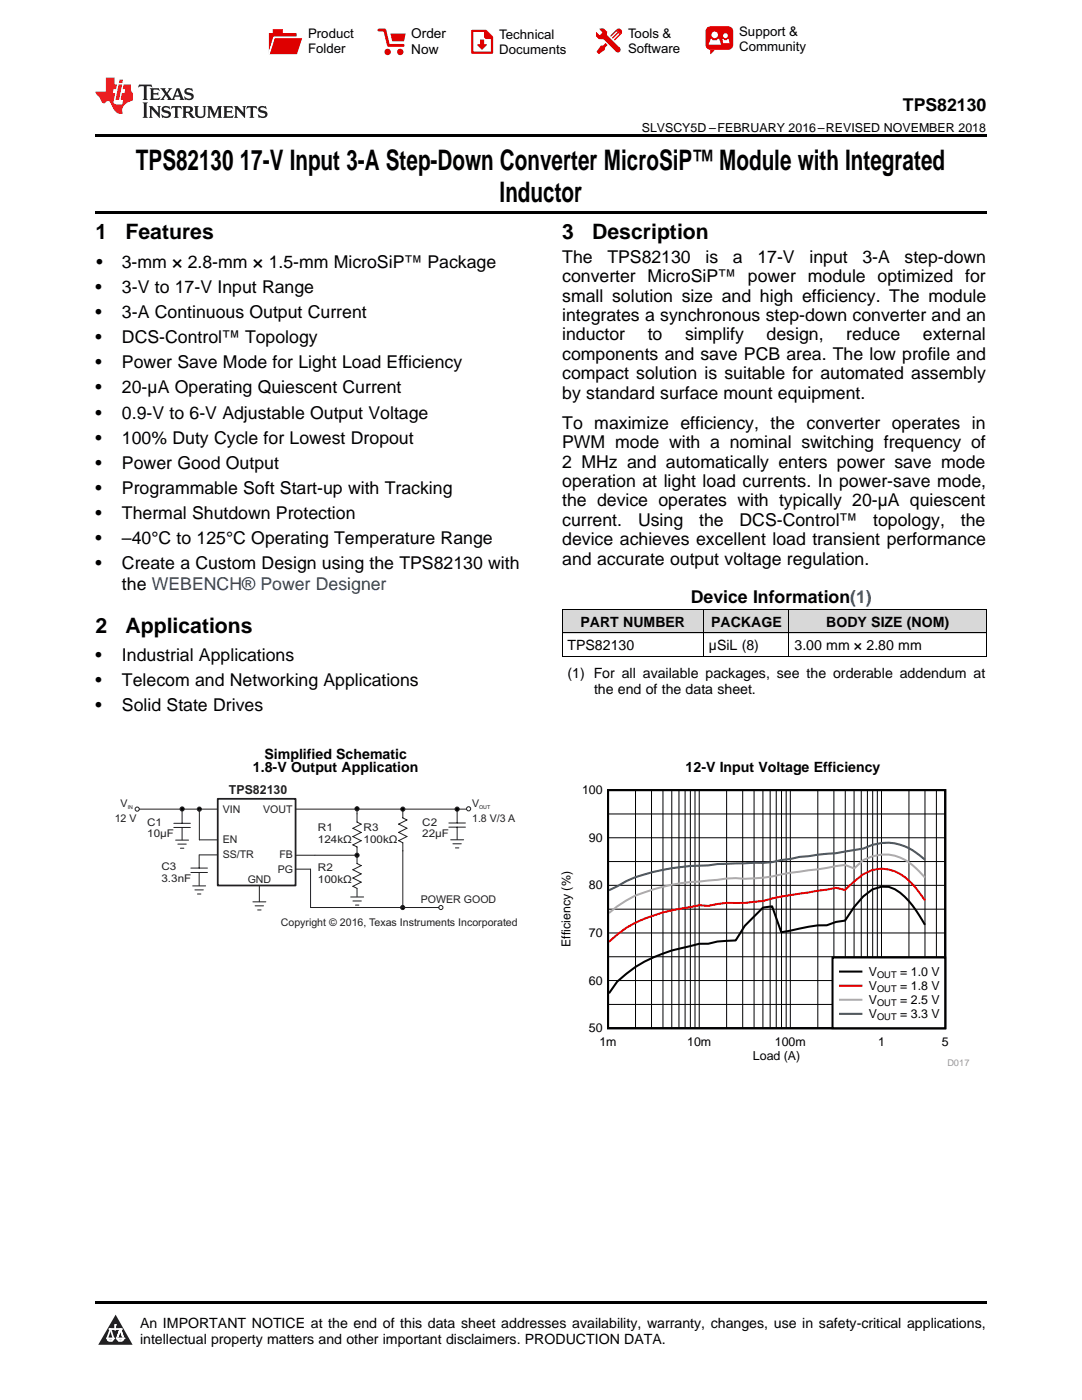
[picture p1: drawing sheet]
<svg xmlns="http://www.w3.org/2000/svg" width="216mm" height="279mm" viewBox="0 0 216 279" stroke-linecap="round" stroke-linejoin="round" font-family="sans-serif">
<defs><g id="words">
<g font-size="5.6">
<text x="27.1" y="33.9">TPS82130</text>
<text x="47.9" y="33.9">17-V Input 3-A Step-Down Converter MicroSiP™ Module with Integrated</text>
<text x="99.7" y="40.2">Inductor</text>
</g>
<g font-size="4.2">
<text x="19" y="47.8">1</text>
<text x="25" y="47.8">Features</text>
<text x="112.2" y="47.8">3</text>
<text x="118.2" y="47.8">Description</text>
<text x="19" y="126.3">2</text>
<text x="25" y="126.3">Applications</text>
</g>
<g font-size="3.5">
<text x="180.2" y="22.2">TPS82130</text>
<text x="19.2" y="53.5">•</text>
<text x="24.3" y="53.5">3-mm × 2.8-mm × 1.5-mm MicroSiP™ Package</text>
<text x="112.2" y="52.4">The</text>
<text x="121.2" y="52.4">TPS82130</text>
<text x="140.8" y="52.4">is</text>
<text x="146.2" y="52.4">a</text>
<text x="151.1" y="52.4">17-V</text>
<text x="161.5" y="52.4">input</text>
<text x="172.1" y="52.4">3-A</text>
<text x="180.5" y="52.4">step-down</text>
<text x="19" y="58.5">•</text>
<text x="24.3" y="58.5">3-V to 17-V Input Range</text>
<text x="112.2" y="56.3">converter MicroSiP™ power module optimized for</text>
<text x="19" y="63.5">•</text>
<text x="24.3" y="63.5">3-A Continuous Output Current</text>
<text x="112.2" y="60.2">small solution size and high efficiency. The module</text>
<text x="112.2" y="64.1">integrates a synchronous step-down converter and an</text>
<text x="19" y="68.5">•</text>
<text x="24.3" y="68.5">DCS-Control™ Topology</text>
<text x="112.2" y="67.9">inductor</text>
<text x="112.2" y="71.8">components and save PCB area. The low profile and</text>
<text x="129.2" y="67.9">to</text>
<text x="136.7" y="67.9">simplify</text>
<text x="153" y="67.9">design,</text>
<text x="168.9" y="67.9">reduce</text>
<text x="184.2" y="67.9">external</text>
<text x="19" y="73.5">•</text>
<text x="24.3" y="73.5">Power Save Mode for Light Load Efficiency</text>
<text x="112.2" y="75.7">compact solution is suitable for automated assembly</text>
<text x="19" y="78.5">•</text>
<text x="19" y="83.5">•</text>
<text x="24.3" y="78.5">20-µA Operating Quiescent Current</text>
<text x="24.3" y="83.5">0.9-V to 6-V Adjustable Output Voltage</text>
<text x="112.2" y="79.6">by standard surface mount equipment.</text>
<text x="19" y="88.5">•</text>
<text x="24.3" y="88.5">100% Duty Cycle for Lowest Dropout</text>
<text x="112.2" y="85.5">To maximize efficiency, the converter operates in</text>
<text x="112.2" y="89.4">PWM mode with a nominal switching frequency of</text>
<text x="19" y="93.6">•</text>
<text x="24.3" y="93.6">Power Good Output</text>
<text x="112.2" y="93.3">2 MHz and automatically enters power save mode</text>
<text x="19" y="98.6">•</text>
<text x="24.3" y="98.6">Programmable Soft Start-up with Tracking</text>
<text x="112.2" y="97.2">operation at light load currents. In power-save mode,</text>
<text x="112.2" y="101.1">the device operates with typically 20-µA quiescent</text>
<text x="19" y="103.6">•</text>
<text x="24.3" y="103.6">Thermal Shutdown Protection</text>
<text x="112.2" y="105">current.</text>
<text x="127.3" y="105">Using</text>
<text x="139.5" y="105">the</text>
<text x="147.6" y="105">DCS-Control™</text>
<text x="174.2" y="105">topology,</text>
<text x="191.7" y="105">the</text>
<text x="19" y="108.6">•</text>
<text x="19" y="113.6">•</text>
<text x="24.3" y="108.6">–40°C to 125°C Operating Temperature Range</text>
<text x="24.3" y="113.6">Create a Custom Design using the TPS82130 with</text>
<text x="112.2" y="108.8">device achieves excellent load transient performance</text>
<text x="112.2" y="112.7">and accurate output voltage regulation.</text>
<text x="24.3" y="117.8">the WEBENCH® Power Designer</text>
<text x="137.8" y="120.4">Device Information(1)</text>
<text x="19" y="132">•</text>
<text x="24.3" y="132">Industrial Applications</text>
<text x="19" y="137">•</text>
<text x="24.3" y="137">Telecom and Networking Applications</text>
<text x="19" y="142">•</text>
<text x="24.3" y="142">Solid State Drives</text>
</g>
<g font-size="2.8">
<text x="115.8" y="125.1">PART NUMBER</text>
<text x="141.9" y="125.1">PACKAGE</text>
<text x="164.9" y="125.1">BODY SIZE (NOM)</text>
<text x="113.2" y="129.8">TPS82130</text>
<text x="141.5" y="129.8">µSiL (8)</text>
<text x="158.5" y="129.8">3.00 mm × 2.80 mm</text>
<text x="113.2" y="135.3">(1) For all available packages, see the orderable addendum at</text>
<text x="118.5" y="138.4">the end of the data sheet.</text>
<text x="50.5" y="154.1">1.8-V Output Application</text>
<text x="52.8" y="151.5">Simplified Schematic</text>
<text x="136.8" y="154.1">12-V Input Voltage Efficiency</text>
<text x="27.9" y="265">An IMPORTANT NOTICE at the end of this data sheet addresses availability, warranty, changes, use in safety-critical applications,</text>
<text x="27.9" y="268.2">intellectual property matters and other important disclaimers. PRODUCTION DATA.</text>
</g>
<g font-size="2.7">
<text x="82.1" y="7.7">Order</text>
<text x="82.1" y="10.7">Now</text>
</g>
<g font-size="2.6">
<text x="61.5" y="7.6">Product</text>
<text x="61.5" y="10.6">Folder</text>
<text x="99.6" y="7.8">Technical</text>
<text x="99.6" y="10.8">Documents</text>
<text x="125.3" y="7.6">Tools &amp;</text>
<text x="125.3" y="10.6">Software</text>
<text x="147.5" y="7.2">Support &amp;</text>
<text x="147.5" y="10.2">Community</text>
</g>
<g font-size="2.5">
<text x="128.1" y="26.3">SLVSCY5D –FEBRUARY 2016–REVISED NOVEMBER 2018</text>
<text x="116.1" y="158.5">100</text>
<text x="117.5" y="168">90</text>
<text x="117.5" y="177.5">80</text>
<text x="113.8" y="189" transform="rotate(-90 113.8 189)">Efficiency (%)</text>
<text x="117.5" y="187">70</text>
<text x="117.5" y="196.5">60</text>
<text x="173.4" y="194.8">V</text>
<text x="173.4" y="197.6">V</text>
<text x="179.6" y="194.8">= 1.0 V</text>
<text x="179.6" y="197.6">= 1.8 V</text>
<text x="173.4" y="200.4">V</text>
<text x="173.4" y="203.2">V</text>
<text x="179.6" y="200.4">= 2.5 V</text>
<text x="179.6" y="203.2">= 3.3 V</text>
<text x="117.5" y="206">50</text>
<text x="119.6" y="208.8">1m</text>
<text x="137.1" y="208.8">10m</text>
<text x="154.6" y="208.8">100m</text>
<text x="175.2" y="208.8">1</text>
<text x="187.9" y="208.8">5</text>
<text x="150.2" y="211.6">Load (A)</text>
</g>
<text font-size="2.5" fill="#231f20" x="45.7" y="158.4">TPS82130</text>
<g font-size="2.1" fill="#231f20">
<text x="24.1" y="161">V</text>
<text x="94.2" y="161">V</text>
<text x="22.9" y="164.1">12 V</text>
<text x="29.4" y="164.8">C1</text>
<text x="29.4" y="167.1">10µF</text>
<text x="44.4" y="162.2">VIN</text>
<text x="52.5" y="162.3">VOUT</text>
<text x="63.4" y="165.8">R1</text>
<text x="72.6" y="165.9">R3</text>
<text x="84.3" y="164.8">C2</text>
<text x="84.3" y="167.1">22µF</text>
<text x="94.2" y="164.1">1.8 V/3 A</text>
<text x="32.2" y="173.7">C3</text>
<text x="44.4" y="168.3">EN</text>
<text x="44.4" y="171.3">SS/TR</text>
<text x="55.8" y="171.3">FB</text>
<text x="63.4" y="168.2">124kΩ</text>
<text x="63.4" y="173.8">R2</text>
<text x="72.6" y="168.2">100kΩ</text>
<text x="32.2" y="176">3.3nF</text>
<text x="49.4" y="176.3">GND</text>
<text x="55.4" y="174.3">PG</text>
<text x="63.4" y="176.1">100kΩ</text>
<text x="56" y="184.8">Copyright © 2016, Texas Instruments Incorporated</text>
<text x="84" y="180.1">POWER GOOD</text>
</g>
<g font-size="1.8">
<text x="175" y="195.2">OUT</text>
<text x="175" y="198">OUT</text>
<text x="175" y="200.8">OUT</text>
<text x="175" y="203.6">OUT</text>
</g>
<text font-size="1.8" fill="#999" x="189" y="212.7">D017</text>
<g font-size="1.1" fill="#231f20">
<text x="25.5" y="161.4">IN</text>
<text x="95.6" y="161.4">OUT</text>
</g>
</g></defs>
<g fill="#d8d8d8">
<path d="M112.2 121.7h28.2v4.7h-28.2z"/>
<path d="M140.4 121.7h17.1v4.7h-17.1z"/>
<path d="M157.5 121.7h39.3v4.7h-39.3z"/>
</g>
<path d="M23.1 262.4l3.4 6h-6.9z" fill="#231f20"/>
<path d="M21.4 267.1h1.2l-.3 .5h-.3a.55 .55 0 0 1-.6-.5z" fill-rule="evenodd" fill="#fff"/>
<path d="M21.4 267.1h1.2l-.3 .5h-.3a.55 .55 0 0 1-.6-.5z" fill="none" stroke="#231f20" stroke-width=".34"/>
<path d="M21.4 267.1l1.2 .1-.3 .4h-.5z" fill="none" stroke="#fff" stroke-width=".34"/>
<path d="M23 265.3h.1" fill="none" stroke="#fff" stroke-width=".34"/>
<path d="M23 264.4v.9z" fill="#fff"/>
<path d="M23 264.4v.9z" fill="none" stroke="#fff" stroke-width=".34"/>
<circle cx="23" cy="264.4" r=".17" fill="#fff"/>
<path d="M21.9 265.2h.1" fill="none" stroke="#fff" stroke-width=".34"/>
<path d="M21.9 265.2h2.3z" fill="#fff"/>
<path d="M21.9 265.2h2.3z" fill="none" stroke="#fff" stroke-width=".34"/>
<circle cx="24.2" cy="265.2" r=".17" fill="#fff"/>
<path d="M23.3 267.1h.1" fill="none" stroke="#fff" stroke-width=".34"/>
<path d="M24 265.2l-.7 1.9z" fill="#fff"/>
<path d="M24 265.2l-.7 1.9z" fill="none" stroke="#fff" stroke-width=".34"/>
<path d="M24 265.2l.7 1.9z" fill="#fff"/>
<path d="M24 265.2l.7 1.9z" fill="none" stroke="#fff" stroke-width=".34"/>
<path d="M24.6 267.1h.1" fill="none" stroke="#fff" stroke-width=".34"/>
<circle cx="21.4" cy="267.1" r=".17" fill="#fff"/>
<path d="M22.1 265.2l-.7 1.9z" fill="#fff"/>
<path d="M22.1 265.2l-.7 1.9z" fill="none" stroke="#fff" stroke-width=".34"/>
<path d="M22.1 265.2l.5 1.9z" fill="#fff"/>
<path d="M22.1 265.2l.5 1.9z" fill="none" stroke="#fff" stroke-width=".34"/>
<circle cx="22.6" cy="267.1" r=".17" fill="#fff"/>
<path d="M23.4 267.1h1.3a.65 .65 0 0 1-.7 .5 .65 .65 0 0 1-.6-.5z" fill-rule="evenodd" fill="#fff"/>
<path d="M23.4 267.1h1.3a.65 .65 0 0 1-.7 .5 .65 .65 0 0 1-.6-.5z" fill="none" stroke="#231f20" stroke-width=".34"/>
<path d="M23.4 267.1h1.3l-.4 .5h-.6z" fill="none" stroke="#fff" stroke-width=".34"/>
<path d="M23.3 267.1h.1" fill="none" stroke="#fff" stroke-width=".34"/>
<circle cx="24.7" cy="267.1" r=".17" fill="#fff"/>
<path d="M19 259.7h177.8v.5h-177.8z" fill="#000"/>
<path d="M111.5 156.7h81.9v56.1h-81.9z" fill-rule="evenodd" fill="#fff"/>
<path d="M121.3 157.7h67.3v47.5h-67.3zM184.6 184.6a18.7 18.7 0 0 0-6-7.1 5.1 5.1 0 0 0-6.3 1.4l-1.9 2.1-1.8 2.7-1.8 .3-1.8 .7a28 28 0 0 0-7.3 1l-1.8 .4-1.8-5.2-1.8 .2-3.7 3.7-1.8 2.9-3.6 .2-1.9 .4-1.8 .1-1.8 .4a28 28 0 0 0-14.5 7.1l-1.7 2.3" fill="none" stroke="#000" stroke-width=".41"/>
<g fill="none" stroke="#000" stroke-width=".2">
<path d="M126.8 157.7v47.5M130 157.7v47.5M132.3 157.7v47.5M134 157.7v47.5M135.5 157.7v47.5M136.7 157.7v47.5M137.8 157.7v47.5M138.7 157.7v47.5M139.5 157.7v47.5M145 157.7v47.5M148.2 157.7v47.5M150.5 157.7v47.5"/>
<path d="M152.2 157.7v47.5M153.7 157.7v47.5M154.9 157.7v47.5M155.9 157.7v47.5M156.9 157.7v47.5M157.7 157.7v47.5M163.2 157.7v47.5M166.4 157.7v47.5M168.7 157.7v47.5M170.4 157.7v47.5M171.9 157.7v47.5M173.1 157.7v47.5"/>
<path d="M174.1 157.7v47.5M175.1 157.7v47.5M175.9 157.7v47.5M181.4 157.7v47.5M184.6 157.7v47.5M186.8 157.7v47.5M188.6 157.7v47.5M121.3 176.7h67.3M121.3 171.9h67.3M121.3 167.2h67.3M121.3 162.4h67.3M121.3 195.7h67.3"/>
<path d="M121.3 190.9h67.3M121.3 186.2h67.3M121.3 181.4h67.3M121.3 200.5h67.3"/>
</g>
<path d="M184.6 179.7a14.8 14.8 0 0 0-6-5.8 6.6 6.6 0 0 0-6.3 .6l-3.7 3.1-1.8-.4-7.3 1.2a43.2 43.2 0 0 0-7.2 1.4 34.4 34.4 0 0 1-7.3 .4l-3.7 .6-1.8-.1-1.8 .3a32.9 32.9 0 0 0-12.7 4.2l-3.5 2.8" fill="none" stroke="#f00" stroke-width=".4"/>
<path d="M184.6 175.1a13 13 0 0 0-6-4.3 8.7 8.7 0 0 0-6.3 .8l-1.9 1.7-1.8-.7-10.9 1.6a40.2 40.2 0 0 1-9.1 1.2l-1.8-.2-1.8 .1-5.5 .6a38.1 38.1 0 0 0-12.7 2.8l-3.6 2.2-1.7 1.3" fill="none" stroke="#aaa" stroke-width=".4"/>
<path d="M184.6 171.6a10.8 10.8 0 0 0-10.5-3l-1.8 .8-1.9 .2a40.8 40.8 0 0 1-7.2 1l-3.7 .4-5.4 1.1-10.9 .3-1.9 .3a41.9 41.9 0 0 0-16.3 3.1l-3.5 1.9" fill="none" stroke="#295c75" stroke-width=".41"/>
<path d="M166.1 191.1h22.5v14.1h-22.5z" fill-rule="evenodd" fill="#fff"/>
<path d="M166.1 191.1h22.5v14.1h-22.5zM167.6 193.9h4.3" fill="none" stroke="#000" stroke-width=".41"/>
<path d="M167.6 196.7h4.3" fill="none" stroke="#f00" stroke-width=".4"/>
<path d="M167.6 199.5h4.3" fill="none" stroke="#aaa" stroke-width=".4"/>
<path d="M167.6 202.3h4.3" fill="none" stroke="#295c75" stroke-width=".41"/>
<path d="M27.8 161.5h65.3" fill="none" stroke="#231f20" stroke-width=".2"/>
<path d="M43.4 159.4h15.6v17.3h-15.6z" fill-rule="evenodd" fill="#fff"/>
<path d="M43.4 159.4h15.6v17.3h-15.6z" fill="none" stroke="#231f20" stroke-width=".35"/>
<g fill="none" stroke="#231f20" stroke-width=".2">
<path d="M34.7 164.3h3.3M34.7 165.1h3.3M35 167.7h2.6M35.5 168.5h1.7M36 169.3h.7M36.3 161.8v2.5M36.3 165.1v2.5M38.1 173.2h3.3M38.1 174.1h3.3M38.5 176.8h2.5M38.9 177.6h1.7M39.4 178.4h.7"/>
<path d="M39.7 174.1v2.7M39.8 161.5v6.1h3.6M43.4 170.6h-3.7v2.6M50.5 180h2.5M51.8 176.9v3.1M59.1 170.7h12.1M59.1 173.5h2.9v7.6h25.6M70 179h2.6M70.4 179.8h1.7M71.2 161.4v2.7l.9 .4-1.7 .8 1.7 .8-1.7 .9 1.7 .8-1.7 .8 .8 .4v3.3l.9 .4-1.7 .9 1.7 .8-1.7 .8 1.7 .9-1.7 .8 .8 .4v1.6M80.4 161.6v1.6l.8 .4-1.7 .9 1.7 .8-1.7 .8 1.7 .8-1.7 .9 .9 .4v12.9M89.6 164.2h3.3"/>
<path d="M89.6 165.1h3.3M89.9 167.6h2.6M90.4 168.4h1.6M90.9 169.2h.7M91.2 161.8v2.4M91.2 165.1v2.5M50.9 180.8h1.7M51.4 181.6h.7M70.9 180.6h.7"/>
<circle cx="27.4" cy="161.5" r=".41"/>
<circle cx="36.3" cy="161.4" r=".41"/>
<circle cx="39.8" cy="161.5" r=".41"/>
<circle cx="71.2" cy="170.7" r=".41"/>
<circle cx="71.2" cy="161.4" r=".41"/>
<circle cx="80.4" cy="161.5" r=".41"/>
<circle cx="91.2" cy="161.5" r=".41"/>
<circle cx="93.5" cy="161.4" r=".41"/>
<circle cx="80.4" cy="181.1" r=".41"/>
<circle cx="88" cy="181.1" r=".41"/>
</g>
<g fill="#000">
<circle cx="36.3" cy="161.4" r=".41"/>
<circle cx="39.8" cy="161.5" r=".41"/>
<circle cx="71.2" cy="170.7" r=".41"/>
<circle cx="71.2" cy="161.4" r=".41"/>
<circle cx="80.4" cy="161.5" r=".41"/>
<circle cx="91.2" cy="161.5" r=".41"/>
<circle cx="80.4" cy="181.1" r=".41"/>
</g>
<path d="M112.2 131h84.6M112.2 126.3h84.6M112.2 121.7h84.6M112.2 121.7v9.3M140.4 121.7v9.3M157.4 121.7v9.3M196.8 121.7v9.3" fill="none" stroke="#000" stroke-width=".2"/>
<path d="M19 26.8h177.8v.6h-177.8zM19 42.2h177.8v.6h-177.8zM112.2 131h.1zM157.4 131h.1zM196.7 131h.1z" fill="#000"/>
<path d="M27.7 16.9l-.1 .6 .6-.3h.5v.2v2.2l-.2 .4h1l-.2-.4v-2.2v-.2h.5l.6 .3-.2-.6zM29.9 17.6l.2 .4v1.6l-.2 .4h1.9l.1-.6a1.09 1.09 0 0 1-1.3 .1v-.6h.6l.4 .2v-.7l-.2 .2h-.8v-.6l.2-.1a1.01 1.01 0 0 1 1 .3l-.1-.6zM32 17.6l.9 1.2-1 1.2h.9l-.2-.3 .5-.7 .5 .7-.3 .3h1.7l-.2-.3 .1-.4h1l.1 .4-.2 .3h1l-.3-.4-.7-2h-.5l-1 2.2-.8-1.1 .9-1.1h-.9l.2 .2-.4 .7-.4-.7 .2-.2zM35.4 18l.4 1h-.8zM37 17.7a.66 .66 0 0 0-.2 .8 .66 .66 0 0 0 .6 .4l.7 .2 .1 .2a.8 .8 0 0 1-.7 .4 .8 .8 0 0 1-.7-.5l.1 .8 .2-.2a.94 .94 0 0 0 1.1 .1 .94 .94 0 0 0 .4-.9 1.48 1.48 0 0 0-1.3-.6v-.4a1.1 1.1 0 0 1 1.2 .2l-.2-.6-.2 .1-.5-.1zM28.5 20.4l.2 .4v2.3l-.2 .4h1l-.2-.4v-2.3l.2-.4zM29.7 21.2l.2 .4v1.5l-.2 .4h.8l-.3-.4 .1-1.3 1.6 1.8v-2l.2-.4h-.7l.2 .2v1.1l-1.2-1.3zM32.5 21.3a.66 .66 0 0 0-.2 .8 .66 .66 0 0 0 .6 .4l.6 .2 .2 .2a.8 .8 0 0 1-.8 .4 .8 .8 0 0 1-.7-.5l.2 .7 .2-.1a.94 .94 0 0 0 1 .1 .94 .94 0 0 0 .5-1 1.47 1.47 0 0 0-1.3-.6l-.1-.3a1.1 1.1 0 0 1 1.3 .2l-.2-.6-.2 .1-.5-.2zM34.3 21.2l-.2 .6a.64 .64 0 0 1 .8-.3v1.6l-.2 .4h1l-.3-.4 .1-1.6a.66 .66 0 0 1 .8 .3l-.2-.6zM36.3 21.2l.3 .4v1.5l-.3 .4h1l-.2-.2v-.7h.5l.1 .1a.8 .8 0 0 0 1.2 .7l-1-1a.62 .62 0 0 0 .6-.5 .62 .62 0 0 0-.6-.7zM37.1 21.5h.1a.48 .48 0 0 1 .6 0 .48 .48 0 0 1 .1 .6l-.2 .1-.6 .1zM38.7 21.2l.2 .2a2.29 2.29 0 0 0 .4 2 1.05 1.05 0 0 0 1.7-.7v-1.3l.2-.2h-.8l.2 .4v1.1a.61 .61 0 0 1-.6 .6 .61 .61 0 0 1-.6-.6v-1.1l.3-.4zM41.3 21.2l.3 .4v1.5l-.3 .4h.8l-.2-.4v-1.4l.8 1.9 .9-1.9v1.4l-.2 .4h.9l-.2-.4v-1.5l.2-.4h-.8l-.7 1.5-.6-1.5zM44.5 21.2l.2 .4v1.5l-.2 .4h1.9l.2-.6a1.1 1.1 0 0 1-1.4 .2v-.7h.6l.4 .2v-.6l-.2 .1-.8 .1v-.6l.2-.1a1.02 1.02 0 0 1 1.1 .2l-.2-.5zM46.7 21.2l.2 .4v1.5l-.2 .4h.8l-.3-.4 .1-1.3 1.6 1.8v-2l.2-.4h-.7l.2 .2v1.1l-1.2-1.3zM49.3 21.2l-.1 .6a.64 .64 0 0 1 .8-.3v1.6l-.3 .4h1l-.2-.4v-1.6a.66 .66 0 0 1 .8 .3l-.1-.6zM51.7 21.3a.66 .66 0 0 0-.2 .7 .66 .66 0 0 0 .7 .5l.6 .2 .1 .2a.8 .8 0 0 1-.7 .4 .8 .8 0 0 1-.7-.5l.1 .7 .2-.1a.94 .94 0 0 0 1.1 .1 .94 .94 0 0 0 .4-1 1.48 1.48 0 0 0-1.2-.6l-.1-.3a1.1 1.1 0 0 1 1.2 .2l-.2-.6-.1 .1-.6-.2z" fill="#231f20"/>
<path d="M21.1 15.5v2.8h-2v.4l.9 .9a.96 .96 0 0 0 1 1 .59 .59 0 0 1 .5-.4 .59 .59 0 0 1 .5 .3l.4 .8a1.61 1.61 0 0 0 2.1 1.3 1.63 1.63 0 0 1 1.1-2.2l.9-.3v-1.5a1.6 1.6 0 0 1-.4-1.7h-1.4l-.2 .9h.5l-.2 .8h-.5l-.2 1v.3h.5l-.2 .9h-.7a.74 .74 0 0 1-1-.6l.3-1.6h-.5l.2-.8h.5l.1-.9h-.4v-1.4zM23.7 16.9l-.7 3h.8l.6-3zM23.8 15.9l-.1 .7h.7l.2-.7z" fill="#ee1d23"/>
<g fill="#d60000">
<path d="M54.4 5.8h2v.8h2.8v4.2h-5.5v-4.2h.7z" fill-rule="evenodd"/>
<path d="M54.7 7.5h5.6l-1 3.3h-5.6z" fill-rule="evenodd"/>
</g>
<path d="M54.6 7.4h5.8l-.1 .1h-5.5l-1.1 3.3z" fill-rule="evenodd" fill="#fff"/>
<path d="M54.6 7.4h5.8l-.1 .1h-5.5l-1.1 3.3z" fill="none" stroke="#fff" stroke-width=".2"/>
<path d="M75.6 6h1.2l.7 3.1h3" fill="none" stroke="#d60000" stroke-width=".56"/>
<g fill="#d60000">
<path d="M77.9 6.7h3.1l-.4 1.5h-2.3z" fill-rule="evenodd"/>
<circle cx="77.3" cy="10.4" r=".64"/>
<circle cx="79.9" cy="10.4" r=".64"/>
</g>
<path d="M94.2 6.2h2.7l1.3 1.2v3.1h-4z" fill="none" stroke="#d60000" stroke-width=".44"/>
<g fill="#d60000">
<path d="M95.8 7.9h.8v1h.6l-1 1.1-1-1v-.1h.6z" fill-rule="evenodd"/>
<path d="M96.6 6.2h.3l1.3 1.2v.4h-1.3l-.3-.4z" fill-rule="evenodd"/>
<path d="M119.6 5.7h.9l.6 .6 .1 .7 2.5 2.5-.8 .8-2.3-2.3-1.1-.2-.6-.6v-.8l.7 .6 .5-.4v-.2l-.4-.5z" fill-rule="evenodd"/>
<path d="M119.9 9.1h.4l.5-.5 .4 .4-.5 .5v.4l-1.2 .9-.5-.5z" fill-rule="evenodd"/>
<path d="M123 5.9a.67 .67 0 0 1 .9 0 .67 .67 0 0 1 0 .9z" fill-rule="evenodd"/>
<path d="M123 5.9l.9 .9-1.2 1.2h-.2l.1-.2 .9-.9 .1-.2h-.3l-.9 1h-.2v-.2l.9-1 .1-.2h-.3l-.9 1h-.2v-.2z" fill-rule="evenodd"/>
<circle cx="123.3" cy="9.9" r=".54"/>
</g>
<path d="M121.1 6.3l-.1 .7" fill="none" stroke="#d60000" stroke-width=".2"/>
<g fill="#d60000">
<path d="M141.1 5.5l.6-.2h3.6a.95 .95 0 0 1 1 .9v2.8a.95 .95 0 0 1-1 .9h-3.6a.95 .95 0 0 1-.9-.9v-2.8z" fill-rule="evenodd"/>
<path d="M141.7 9.9h.9l-.7 .9h-.2z" fill-rule="evenodd"/>
</g>
<g fill="#fff">
<path d="M144.3 8.6h1.3z"/>
<path d="M141.8 7.8h.3l.1 .2h.8l.2-.2h.3l.4 1.1h-2.5z" fill-rule="evenodd"/>
<path d="M144.2 7.8h.2l.2 .2h.4l.2-.2h.2l.2 .8h-1.3z" fill-rule="evenodd"/>
<circle cx="142.6" cy="6.9" r=".65"/>
<circle cx="144.8" cy="7.1" r=".48"/>
</g>
<use href="#words"/>
</svg>
